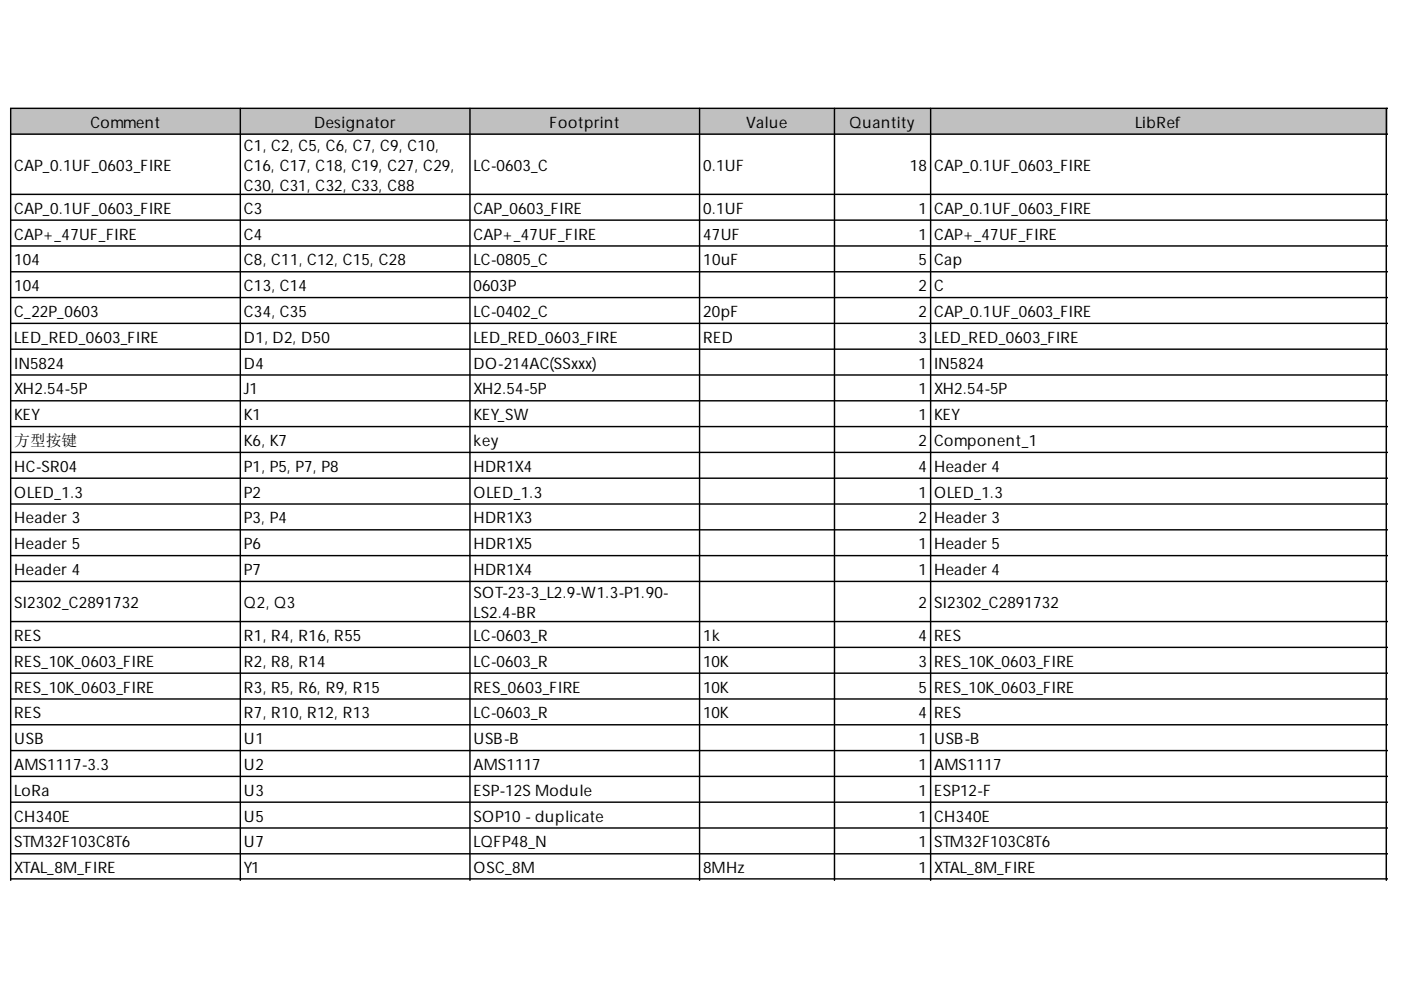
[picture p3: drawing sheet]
<svg xmlns="http://www.w3.org/2000/svg" width="297mm" height="210mm" viewBox="0 0 297 210" stroke-linecap="round" stroke-linejoin="round" font-family="sans-serif">
<defs><g id="words">
<g font-size="3.3">
<text x="19.2" y="27.1">Comment</text>
<text x="66.6" y="27.1">Designator</text>
<text x="116.5" y="27.1">Footprint</text>
<text x="158.2" y="27.1">Value</text>
<text x="180.1" y="27.1">Quantity</text>
<text x="240.7" y="27.1">LibRef</text>
<text x="51.7" y="31.9">C1, C2, C5, C6, C7, C9, C10,</text>
<text x="3" y="36.2">CAP_0.1UF_0603_FIRE</text>
<text x="51.7" y="36.2">C16, C17, C18, C19, C27, C29,</text>
<text x="51.7" y="40.4">C30, C31, C32, C33, C88</text>
<text x="100.4" y="36.2">LC-0603_C</text>
<text x="149.1" y="36.2">0.1UF</text>
<text x="192.9" y="36.2">18</text>
<text x="198.1" y="36.2">CAP_0.1UF_0603_FIRE</text>
<text x="3" y="45.3">CAP_0.1UF_0603_FIRE</text>
<text x="51.7" y="45.3">C3</text>
<text x="100.4" y="45.3">CAP_0603_FIRE</text>
<text x="149.1" y="45.3">0.1UF</text>
<text x="194.7" y="45.3">1</text>
<text x="198.1" y="45.3">CAP_0.1UF_0603_FIRE</text>
<text x="3" y="50.8">CAP+_47UF_FIRE</text>
<text x="51.7" y="50.8">C4</text>
<text x="100.4" y="50.8">CAP+_47UF_FIRE</text>
<text x="149.1" y="50.8">47UF</text>
<text x="194.7" y="50.8">1</text>
<text x="198.1" y="50.8">CAP+_47UF_FIRE</text>
<text x="3" y="56.3">104</text>
<text x="51.7" y="56.3">C8, C11, C12, C15, C28</text>
<text x="100.4" y="56.3">LC-0805_C</text>
<text x="149.1" y="56.3">10uF</text>
<text x="194.7" y="56.3">5</text>
<text x="198.1" y="56.3">Cap</text>
<text x="3" y="61.7">104</text>
<text x="51.7" y="61.7">C13, C14</text>
<text x="100.4" y="61.7">0603P</text>
<text x="194.7" y="61.7">2</text>
<text x="198.1" y="61.7">C</text>
<text x="3" y="67.2">C_22P_0603</text>
<text x="51.7" y="67.2">C34, C35</text>
<text x="100.4" y="67.2">LC-0402_C</text>
<text x="149.1" y="67.2">20pF</text>
<text x="194.7" y="67.2">2</text>
<text x="198.1" y="67.2">CAP_0.1UF_0603_FIRE</text>
<text x="3" y="72.7">LED_RED_0603_FIRE</text>
<text x="51.7" y="72.7">D1, D2, D50</text>
<text x="100.4" y="72.7">LED_RED_0603_FIRE</text>
<text x="149.1" y="72.7">RED</text>
<text x="194.7" y="72.7">3</text>
<text x="198.1" y="72.7">LED_RED_0603_FIRE</text>
<text x="3" y="78.1">IN5824</text>
<text x="3" y="83.6">XH2.54-5P</text>
<text x="51.7" y="78.1">D4</text>
<text x="51.7" y="83.6">J1</text>
<text x="100.4" y="78.1">DO-214AC(SSxxx)</text>
<text x="100.4" y="83.6">XH2.54-5P</text>
<text x="194.7" y="78.1">1</text>
<text x="194.7" y="83.6">1</text>
<text x="198.1" y="78.1">IN5824</text>
<text x="198.1" y="83.6">XH2.54-5P</text>
<text x="3" y="89.1">KEY</text>
<text x="51.7" y="89.1">K1</text>
<text x="100.4" y="89.1">KEY_SW</text>
<text x="194.7" y="89.1">1</text>
<text x="198.1" y="89.1">KEY</text>
<text x="3" y="94.6">方型按键</text>
<text x="51.7" y="94.6">K6, K7</text>
<text x="100.4" y="94.6">key</text>
<text x="194.7" y="94.6">2</text>
<text x="198.1" y="94.6">Component_1</text>
<text x="3" y="100">HC-SR04</text>
<text x="51.7" y="100">P1, P5, P7, P8</text>
<text x="100.4" y="100">HDR1X4</text>
<text x="194.7" y="100">4</text>
<text x="198.1" y="100">Header 4</text>
<text x="3" y="105.5">OLED_1.3</text>
<text x="51.7" y="105.5">P2</text>
<text x="100.4" y="105.5">OLED_1.3</text>
<text x="194.7" y="105.5">1</text>
<text x="198.1" y="105.5">OLED_1.3</text>
<text x="3" y="111">Header 3</text>
<text x="51.7" y="111">P3, P4</text>
<text x="100.4" y="111">HDR1X3</text>
<text x="194.7" y="111">2</text>
<text x="198.1" y="111">Header 3</text>
<text x="3" y="116.4">Header 5</text>
<text x="51.7" y="116.4">P6</text>
<text x="100.4" y="116.4">HDR1X5</text>
<text x="194.7" y="116.4">1</text>
<text x="198.1" y="116.4">Header 5</text>
<text x="3" y="121.9">Header 4</text>
<text x="51.7" y="121.9">P7</text>
<text x="100.4" y="121.9">HDR1X4</text>
<text x="194.7" y="121.9">1</text>
<text x="198.1" y="121.9">Header 4</text>
<text x="3" y="128.9">SI2302_C2891732</text>
<text x="51.7" y="128.9">Q2, Q3</text>
<text x="100.4" y="126.8">SOT-23-3_L2.9-W1.3-P1.90-</text>
<text x="100.4" y="131">LS2.4-BR</text>
<text x="194.7" y="128.9">2</text>
<text x="198.1" y="128.9">SI2302_C2891732</text>
<text x="3" y="135.9">RES</text>
<text x="51.7" y="135.9">R1, R4, R16, R55</text>
<text x="100.4" y="135.9">LC-0603_R</text>
<text x="149.1" y="135.9">1k</text>
<text x="194.7" y="135.9">4</text>
<text x="198.1" y="135.9">RES</text>
<text x="3" y="141.4">RES_10K_0603_FIRE</text>
<text x="51.7" y="141.4">R2, R8, R14</text>
<text x="100.4" y="141.4">LC-0603_R</text>
<text x="149.1" y="141.4">10K</text>
<text x="194.7" y="141.4">3</text>
<text x="198.1" y="141.4">RES_10K_0603_FIRE</text>
<text x="3" y="146.8">RES_10K_0603_FIRE</text>
<text x="51.7" y="146.8">R3, R5, R6, R9, R15</text>
<text x="100.4" y="146.8">RES_0603_FIRE</text>
<text x="149.1" y="146.8">10K</text>
<text x="194.7" y="146.8">5</text>
<text x="198.1" y="146.8">RES_10K_0603_FIRE</text>
<text x="3" y="152.3">RES</text>
<text x="51.7" y="152.3">R7, R10, R12, R13</text>
<text x="100.4" y="152.3">LC-0603_R</text>
<text x="149.1" y="152.3">10K</text>
<text x="194.7" y="152.3">4</text>
<text x="198.1" y="152.3">RES</text>
<text x="3" y="157.8">USB</text>
<text x="51.7" y="157.8">U1</text>
<text x="100.4" y="157.8">USB-B</text>
<text x="194.7" y="157.8">1</text>
<text x="198.1" y="157.8">USB-B</text>
<text x="3" y="163.2">AMS1117-3.3</text>
<text x="51.7" y="163.2">U2</text>
<text x="100.4" y="163.2">AMS1117</text>
<text x="194.7" y="163.2">1</text>
<text x="198.1" y="163.2">AMS1117</text>
<text x="3" y="168.7">LoRa</text>
<text x="51.7" y="168.7">U3</text>
<text x="100.4" y="168.7">ESP-12S Module</text>
<text x="194.7" y="168.7">1</text>
<text x="198.1" y="168.7">ESP12-F</text>
<text x="3" y="174.2">CH340E</text>
<text x="3" y="179.7">STM32F103C8T6</text>
<text x="51.7" y="174.2">U5</text>
<text x="51.7" y="179.7">U7</text>
<text x="100.4" y="174.2">SOP10 - duplicate</text>
<text x="100.4" y="179.7">LQFP48_N</text>
<text x="194.7" y="174.2">1</text>
<text x="194.7" y="179.7">1</text>
<text x="198.1" y="174.2">CH340E</text>
<text x="198.1" y="179.7">STM32F103C8T6</text>
<text x="3" y="185.1">XTAL_8M_FIRE</text>
<text x="51.7" y="185.1">Y1</text>
<text x="100.4" y="185.1">OSC_8M</text>
<text x="149.1" y="185.1">8MHz</text>
<text x="194.7" y="185.1">1</text>
<text x="198.1" y="185.1">XTAL_8M_FIRE</text>
</g>
</g></defs>
<g fill="#c0c0c0">
<path d="M2.4 23.1h48.7v5.5h-48.7z" fill-rule="evenodd"/>
<path d="M50.8 23.1h49v5.5h-49z" fill-rule="evenodd"/>
<path d="M99.5 23.1h49v5.5h-49z" fill-rule="evenodd"/>
<path d="M148.2 23.1h28.9v5.5h-28.9z" fill-rule="evenodd"/>
<path d="M176.8 23.1h20.7v5.5h-20.7z" fill-rule="evenodd"/>
<path d="M197.2 23.1h97v5.5h-97z" fill-rule="evenodd"/>
</g>
<g fill="none" stroke="#000" stroke-width=".3">
<path d="M2.3 28.4h291.9M51 23v163.6M99.6 23v163.6M148.3 23v163.6M176.9 23v163.6M197.3 23v163.6M293.9 23v163.6M294.2 23h-291.9v163.6M2.3 41.2h291.9M2.3 46.7h291.9M2.3 52.1h291.9M2.3 57.6h291.9"/>
<path d="M2.3 63.1h291.9M2.3 68.6h291.9M2.3 74h291.9M2.3 79.5h291.9M2.3 85h291.9M2.3 90.4h291.9M2.3 95.9h291.9M2.3 101.4h291.9M2.3 106.9h291.9M2.3 112.3h291.9M2.3 117.8h291.9M2.3 123.3h291.9"/>
<path d="M2.3 131.8h291.9M2.3 137.3h291.9M2.3 142.7h291.9M2.3 148.2h291.9M2.3 153.7h291.9M2.3 159.1h291.9M2.3 164.6h291.9M2.3 170.1h291.9M2.3 175.6h291.9M2.3 181h291.9M2.3 186.3h291.9"/>
</g>
<use href="#words"/>
</svg>
